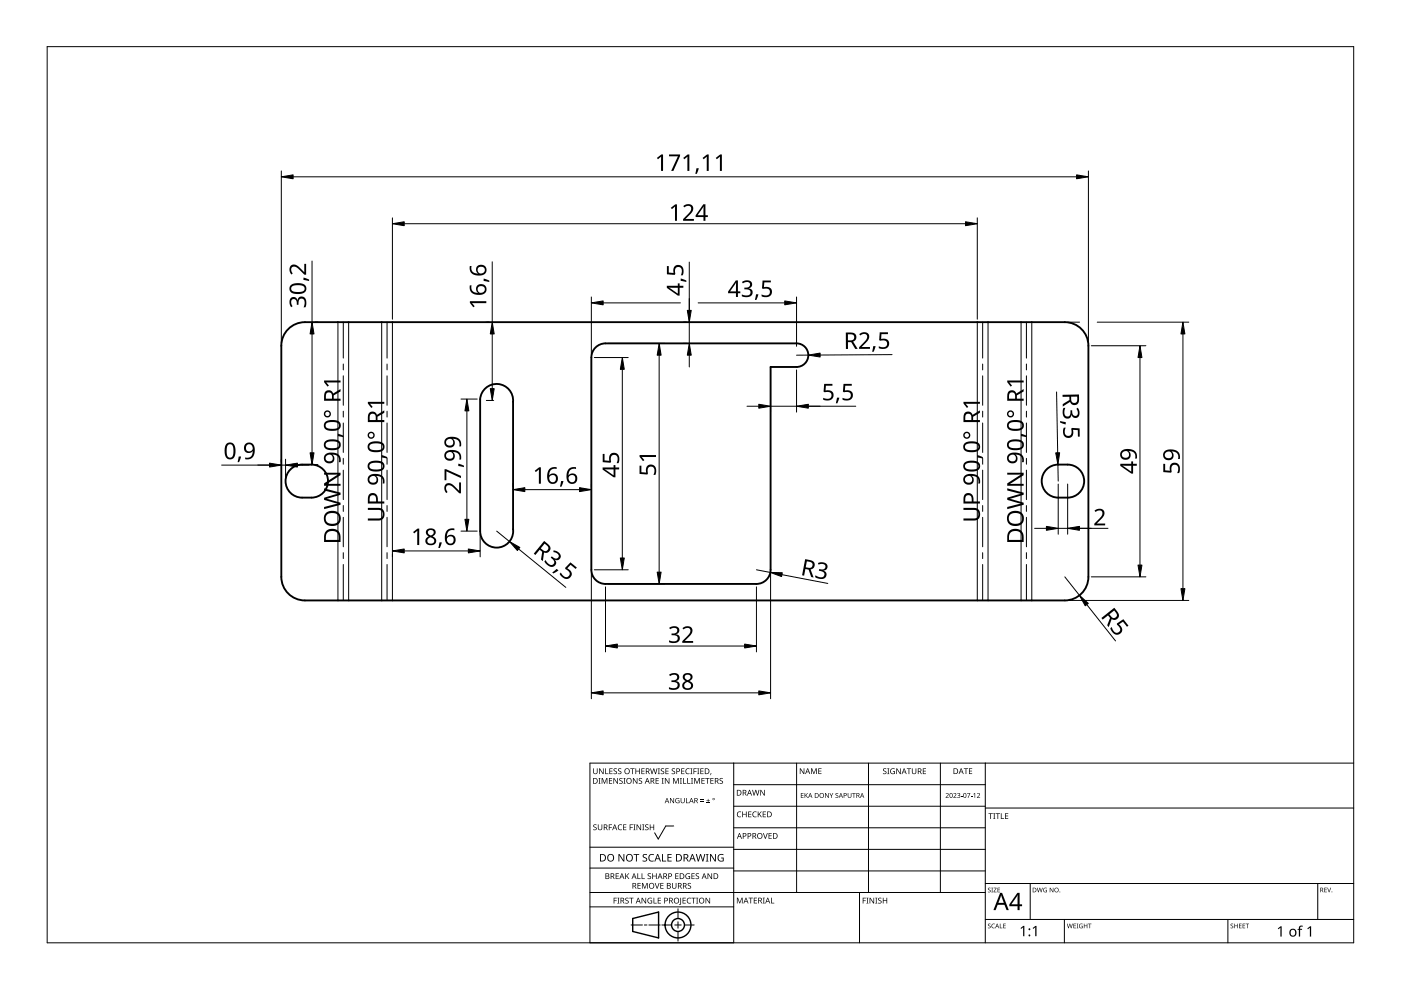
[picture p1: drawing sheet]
<svg xmlns="http://www.w3.org/2000/svg" width="297mm" height="210mm" viewBox="0 0 297 210" stroke-linecap="round" stroke-linejoin="round" font-family="sans-serif">
<g fill="none" stroke="#000" stroke-width=".21">
<path d="M72.8 68.3v7.6M72.8 77.2v1.2M72.8 79.7v6.2M217.6 68.3v7.6M217.6 77.2v1.2M217.6 79.7v6.2M72.8 87.2v1.2M72.8 89.7v6.2M72.8 97.2v1.2M72.8 99.7v6.2M217.6 87.2v1.2M217.6 89.7v6.2"/>
<path d="M217.6 97.2v1.2M217.6 99.7v6.2M72.8 107.2v1.2M72.8 109.7v6.2M72.8 117.2v1.2M72.8 119.7v7.6M217.6 107.2v1.2M217.6 109.7v6.2M217.6 117.2v1.2M217.6 119.7v7.6"/>
</g>
<g fill="none" stroke="#000" stroke-width=".21">
<path d="M82.1 68.3v7.6M82.1 77.2v1.2M82.1 79.7v6.2M208.3 68.3v7.6M208.3 77.2v1.2M208.3 79.7v6.2M82.1 87.2v1.2M82.1 89.7v6.2M82.1 97.2v1.2M82.1 99.7v6.2M208.3 87.2v1.2M208.3 89.7v6.2"/>
<path d="M208.3 97.2v1.2M208.3 99.7v6.2M82.1 107.2v1.2M82.1 109.7v6.2M82.1 117.2v1.2M82.1 119.7v7.6M208.3 107.2v1.2M208.3 109.7v6.2M208.3 117.2v1.2M208.3 119.7v7.6"/>
</g>
<path d="M60.8 70.1a5 5 0 0 1 3.8-1.8h161.2a5 5 0 0 1 5 5v49a5 5 0 0 1-5 5h-161.2a5 5 0 0 1-5-5v-49a5 5 0 0 1 1.2-3.2zM126 73.9a2.99 2.99 0 0 1 2.4-1.1h40.5a2.5 2.5 0 0 1 2.5 2.5 2.5 2.5 0 0 1-2.5 2.5h-5.5v43a3 3 0 0 1-3 3h-32a3 3 0 0 1-3-3v-45l.1-.7zM61.6 99.5a5.5 5.5 0 0 1 5.2-.9 3.5 3.5 0 0 1 2.7 3.8 3.5 3.5 0 0 1-3.5 3.1 5.1 5.1 0 0 1-4.4-1 3.5 3.5 0 0 1 0-5zM103 82.2a3.5 3.5 0 0 1 3.9-.4 3.5 3.5 0 0 1 1.9 3.4v27a3.5 3.5 0 0 1-3.3 3.9 3.5 3.5 0 0 1-3.7-3.5v-28a3.5 3.5 0 0 1 1.2-2.4zM221.9 99.5a5.5 5.5 0 0 1 5.2-.9 3.5 3.5 0 0 1 2.7 3.8 3.5 3.5 0 0 1-3.4 3.1 5.1 5.1 0 0 1-4.5-1 3.5 3.5 0 0 1 0-5z" fill="none" stroke="#000" stroke-width=".4"/>
<path d="M71.6 68.3v59M73.9 68.3v59M80.9 68.3v59M83.2 68.3v59M207.2 68.3v59M209.5 68.3v59M216.5 68.3v59M218.8 68.3v59" fill="none" stroke="#000" stroke-width=".21"/>
<path d="M10 9.9h277v190h-277z" fill="none" stroke="#000" stroke-width=".21"/>
<g fill="none" stroke="#000" stroke-width=".21">
<path d="M125.1 179.6h30.5M142.8 175.1h-1.6l-1.6 2.8-.8-1.3M155.6 161.8v38.1h-30.5v-38.1h161.9M155.6 166.4h53.3M155.6 170.9h53.3M155.6 175.5h53.3M168.9 161.8v27.4M184.1 161.8v27.4M199.4 161.8v27.4M208.9 161.8v38.1M208.9 171.3h78.1M125.1 192.3h30.5"/>
<path d="M125.1 189.2h83.8M125.1 184h30.5M133.8 196.1h2.4M136.6 196.1h.6M137.6 196.1h2.4M140.3 196.1h2.1M143.1 196.1h1.3M143.7 192.7v2M143.7 195.4v1.4M143.7 197.5v2M145.1 196.1h2.1M155.6 180.1h53.3"/>
<path d="M155.6 184.7h53.3M182.2 189.2v10.7M208.9 194.9h78.1M208.9 187.3h78.1M218.4 187.3v7.6M225.7 194.9v5M260.3 194.9v5M279.4 187.3v7.6"/>
</g>
<g fill="#000">
<path d="M125.8 174.9l.5-.1h.2l-.1 .2a.25 .25 0 0 0-.3-.1 .25 .25 0 0 0 0 .4 .4 .4 0 0 1 .4 .3 .4 .4 0 0 1-.2 .5 .4 .4 0 0 1-.5-.3v.1a.27 .27 0 0 0 .5 0 .27 .27 0 0 0-.1-.4l-.4-.2zM125.8 162.9h.1v.8a.32 .32 0 0 0 .3 .3 .32 .32 0 0 0 .3-.3v-.8h.2v.8a.47 .47 0 0 1-.5 .4 .47 .47 0 0 1-.4-.4zM126.9 165h.4l-.1 .1v1l.1 .1h-.4l.1-.1v-1zM126.8 174.8h.1v.8a.32 .32 0 0 0 .3 .3 .32 .32 0 0 0 .3-.3v-.8h.2v.8a.47 .47 0 0 1-.5 .4 .47 .47 0 0 1-.4-.4zM127 162.9h.2l.6 1v-1h.2v1.2h-.2l-.7-1 .1 1h-.2zM127.6 165h.2l.4 1 .4-1h.2v1.2h-.2v-1.1l-.4 1.1h-.1l-.4-1.1v1.1h-.1zM128.3 162.9h.2v1.1h.5v.1h-.7zM129.1 174.8h.7v.1h-.6v.5h.5v.1h-.5v.5h-.1zM129.1 165h.7v.1h-.5v.4h.5v.1h-.5v.4h.5v.2h-.7zM129.2 162.9h.7v.1h-.5v.4h.4v.2h-.4v.4h.5v.1h-.7zM130.1 163l.5-.1 .2 .1v.1a.25 .25 0 0 0-.4-.1 .25 .25 0 0 0 0 .4 .4 .4 0 0 1 .4 .3 .4 .4 0 0 1-.2 .5 .4 .4 0 0 1-.5-.3v.1a.27 .27 0 0 0 .5 0 .27 .27 0 0 0-.1-.4l-.4-.2zM130.1 165h.1l.7 1v-1h.1v1.2h-.2l-.6-1v1h-.1z"/>
<path d="M131.1 175l.5-.2 .3 .1-.1 .1a.49 .49 0 0 0-.7 .4 .49 .49 0 0 0 .8 .4 .57 .57 0 0 1-.8 0 .57 .57 0 0 1 0-.8zM131.1 163l.4-.1 .2 .1v.1a.25 .25 0 0 0-.4-.1 .25 .25 0 0 0 0 .4 .4 .4 0 0 1 .5 .3 .4 .4 0 0 1-.3 .5 .4 .4 0 0 1-.5-.3l.1 .1a.27 .27 0 0 0 .4 0 .27 .27 0 0 0-.1-.4l-.3-.2zM131.3 165.1l.5-.2 .2 .1v.1a.25 .25 0 0 0-.4-.1 .25 .25 0 0 0 0 .4 .4 .4 0 0 1 .4 .3 .4 .4 0 0 1-.2 .5 .4 .4 0 0 1-.5-.2h.1a.27 .27 0 0 0 .4 .1 .27 .27 0 0 0-.1-.4l-.4-.3zM132.2 165h.4l-.1 .1v1l.1 .1h-.4l.1-.1v-1zM132.1 174.8h.7v.1h-.5v.4h.5v.1h-.5v.5h.5v.1h-.7zM133.5 174.8h.7v.1h-.5v.5h.5v.1h-.5v.5h-.2zM133.6 162.9h.9v.1h-.3v1.1h-.2v-1.1h-.4zM134.3 174.8h.4l-.1 .1v1l.1 .1h-.4l.1-.1v-1zM134.2 165h.2l.6 1v-1h.2v1.2h-.2l-.7-1v1h-.1zM134.7 162.9h.2v.5h.6v-.5h.2v1.2h-.2v-.5h-.6v.5h-.2zM135 174.8h.1l.7 1v-1h.1v1.2h-.2l-.6-1v1h-.1zM135.5 165.1l.4-.2 .2 .1v.1a.25 .25 0 0 0-.4-.1 .25 .25 0 0 0 0 .4 .4 .4 0 0 1 .5 .3 .4 .4 0 0 1-.3 .5 .4 .4 0 0 1-.5-.2h.1a.27 .27 0 0 0 .4 .1 .27 .27 0 0 0-.1-.4l-.3-.3z"/>
<path d="M136.2 174.8h.4l-.1 .1v1l.1 .1h-.4l.1-.1v-1zM136 162.9h.7v.1h-.6v.4h.5v.2h-.5v.4h.6v.1h-.7zM136.8 174.9l.4-.1h.3l-.1 .2a.25 .25 0 0 0-.3-.1 .25 .25 0 0 0 0 .4 .4 .4 0 0 1 .4 .3 .4 .4 0 0 1-.3 .5 .4 .4 0 0 1-.4-.3v.1a.27 .27 0 0 0 .5 0 .27 .27 0 0 0-.1-.4l-.4-.2zM137.8 174.8h.1v.5h.6v-.5h.2v1.2h-.2v-.6h-.6v.6h-.1zM137.8 162.9h.2l.3 1 .2-1h.2l.3 1 .2-1h.2l-.3 1.2h-.2l-.3-1-.3 1h-.1zM139 165h.7v.1h-.5v.4h.4v.1h-.4v.4h.5v.2h-.7zM139.5 162.9h.4l-.1 .1v1l.1 .1h-.4l.1-.1v-1zM140.3 165h.4l-.1 .1v1l.1 .1h-.4l.1-.1v-1zM140.1 163l.5-.1 .2 .1v.1a.25 .25 0 0 0-.4-.1 .25 .25 0 0 0 0 .4 .4 .4 0 0 1 .4 .3 .4 .4 0 0 1-.2 .5 .4 .4 0 0 1-.5-.3l.1 .1a.27 .27 0 0 0 .4 0 .27 .27 0 0 0-.1-.4l-.4-.2zM141.1 162.9h.7v.1h-.6v.4h.5v.2h-.5v.4h.6v.1h-.7zM141 165h.1l.7 1v-1h.1v1.2h-.2l-.6-1v1h-.1zM142.1 169.2h.1l.6 .9v-.9h.1v1.1h-.1l-.6-.9v.9h-.1z"/>
<path d="M142.5 163l.4-.1 .2 .1v.1a.25 .25 0 0 0-.4-.1 .25 .25 0 0 0 0 .4 .4 .4 0 0 1 .4 .3 .4 .4 0 0 1-.2 .5 .4 .4 0 0 1-.5-.3l.1 .1a.27 .27 0 0 0 .4 0 .27 .27 0 0 0-.1-.4l-.4-.2zM142.7 165h.2l.4 1 .4-1h.2v1.2h-.1v-1.1l-.4 1.1h-.2l-.4-1.1v1.1h-.1zM143.3 169.3l.5-.1 .3 .1-.1 .1a.45 .45 0 0 0-.7 .3 .45 .45 0 0 0 .6 .5v-.4h-.2v-.1h.4v.6a.6 .6 0 0 1-.8-.2 .6 .6 0 0 1 0-.8zM144.1 165h.5l-.2 .1v1l.2 .1h-.5l.2-.1v-1zM144.8 165h.2v1h.5v.2h-.7zM144.4 162.9h.7v.1h-.5v.4h.5v.2h-.5v.4h.5v.1h-.7zM144.3 169.2h.2v.7a.28 .28 0 0 0 .2 .3 .28 .28 0 0 0 .3-.3v-.7h.2v.7a.42 .42 0 0 1-.5 .4 .42 .42 0 0 1-.4-.4zM145.4 169.2h.2v1h.5v.1h-.7zM145.7 165h.2v1h.5v.2h-.7zM145.5 163.1l.4-.2 .3 .1v.1a.49 .49 0 0 0-.7 .4 .49 .49 0 0 0 .7 .5 .57 .57 0 0 1-.8-.1 .57 .57 0 0 1 0-.8zM146.4 162.9h.4l-.1 .1v1l.1 .1h-.4l.1-.1v-1zM146.5 165h.4l-.1 .1v1l.1 .1h-.4l.1-.1v-1z"/>
<path d="M147 162.9h.7v.1h-.5v.5h.5v.1h-.5v.5h-.2zM147.2 165h.2l.4 1 .4-1h.2v1.2h-.2l.1-1.1-.5 1.1h-.1l-.4-1.1v1.1h-.1zM147.8 162.9h.5l-.2 .1v1l.2 .1h-.5l.2-.1v-1zM148.5 169.9h.7v.1h-.7zM148.5 169.5h.7v.2h-.7zM148.5 162.9h.7v.1h-.6v.4h.5v.2h-.5v.4h.6v.1h-.7zM148.7 165h.7v.1h-.5v.4h.5v.1h-.5v.4h.5v.2h-.7zM149.8 170.2h.7v.1h-.7zM149.5 165h.9v.1h-.3v1.1h-.2v-1.1h-.4zM150.1 169.4l.1 .3h.3l-.3 .1v.3l-.1-.3h-.3l.3-.1zM150.7 163.9h.1l-.2 .4zM150.6 165h.7v.1h-.5v.4h.5v.1h-.5v.4h.5v.2h-.7z"/>
<path d="M152.6 165.1l.4-.2 .3 .1-.1 .1a.25 .25 0 0 0-.4-.1 .25 .25 0 0 0 0 .4 .4 .4 0 0 1 .5 .3 .4 .4 0 0 1-.3 .5 .4 .4 0 0 1-.5-.2h.1a.27 .27 0 0 0 .5 .1 .27 .27 0 0 0-.1-.4l-.4-.3zM156.4 172.2l.4-.2 .4 .1-.1 .1a.49 .49 0 0 0-.7 .5 .49 .49 0 0 0 .7 .4 .57 .57 0 0 1-.8 0 .57 .57 0 0 1 0-.8zM157.4 172.1h.1v.5h.7v-.5h.1v1.2h-.1v-.6h-.7v.6h-.1zM158.6 172.1h.7v.1h-.5v.4h.5v.1h-.5v.4h.5v.2h-.7zM159.7 172.2l.4-.2 .3 .1v.1a.49 .49 0 0 0-.7 .5 .49 .49 0 0 0 .7 .4 .57 .57 0 0 1-.8 0 .57 .57 0 0 1 0-.8zM159.5 167.5h.1l.3 1 .3-1h.1l.3 1 .3-1h.1l-.3 1.2h-.2l-.3-1.1-.3 1.1h-.1zM160.7 172.1h.1v.6l.5-.6h.2l-.5 .5 .5 .7h-.1l-.5-.6-.1 .6h-.1zM161.8 176.6h.1l.4 1.1 .3-1.1h.2l-.5 1.2h-.1zM161.2 167.5h.2l.6 1v-1h.2v1.2h-.2l-.7-1v1h-.1zM161.7 172.1h.7v.1h-.5v.4h.5v.1h-.5v.4h.5v.2h-.7zM162.9 176.6h.7v.2h-.5v.3h.5v.2h-.5v.4h.5v.1h-.7zM169.8 168.1h.6v.2h-.5v.3h.4v.1h-.4v.4h.5v.1h-.6z"/>
<path d="M169.6 162.9h.2l.6 1v-1h.1v1.2h-.1l-.7-1v1h-.1zM170.6 168.1h.1v.5l.6-.5-.4 .5 .4 .6-.5-.5-.1 .5h-.1zM172 162.9h.2l.4 1 .3-1h.3v1.2h-.2v-1l-.4 1h-.1l-.4-1.1v1.1h-.1zM173.5 162.9h.7v.1h-.5v.4h.4v.1h-.4v.5h.5v.1h-.7zM174.9 168.1h.2l.5 .9v-.9h.1v1.1h-.1l-.6-.9v.9h-.1zM175.9 168.1h.1l.3 .5 .2-.5h.2l-.4 .7v.4h-.1v-.4zM177.2 168.2l.4-.1 .1 .2a.25 .25 0 0 0-.3-.1 .25 .25 0 0 0-.1 .4 .25 .25 0 0 0 .3 .1 .32 .32 0 0 1 0 .5 .32 .32 0 0 1-.5-.2 .25 .25 0 0 0 .4 .1 .25 .25 0 0 0 0-.3 .35 .35 0 0 1-.3-.2 .35 .35 0 0 1 0-.4zM179.7 168.1h.2v.7a.26 .26 0 0 0 .2 .3 .26 .26 0 0 0 .3-.3v-.7h.1v.7a.39 .39 0 0 1-.4 .4 .39 .39 0 0 1-.4-.4zM180.7 168.1h.7v.2h-.3v.9h-.1v-.9h-.3zM187.3 163l.4-.1 .2 .1v.1a.25 .25 0 0 0-.4-.1 .25 .25 0 0 0 0 .4 .4 .4 0 0 1 .5 .3 .4 .4 0 0 1-.3 .5 .4 .4 0 0 1-.5-.3l.1 .1a.27 .27 0 0 0 .4 0 .27 .27 0 0 0-.1-.4l-.3-.2zM188.1 162.9h.5l-.2 .1v1l.2 .1h-.5l.2-.1v-1zM188.9 163.1l.5-.2 .3 .1v.1a.5 .5 0 0 0-.8 .4 .5 .5 0 0 0 .7 .5v-.4h-.3v-.1h.4v.6a.66 .66 0 0 1-.8-.1 .66 .66 0 0 1 0-.9z"/>
<path d="M190 162.9h.2l.7 1-.1-1h.2v1.2h-.2l-.6-1v1h-.2zM192.3 162.9h.9v.1h-.4v1.1h-.2v-1.1h-.3zM193.3 162.9h.2v.8a.32 .32 0 0 0 .3 .3 .32 .32 0 0 0 .3-.3v-.8h.2v.8a.47 .47 0 0 1-.5 .4 .47 .47 0 0 1-.5-.4zM195.7 162.9h.6v.1h-.5v.4h.5v.2h-.5v.4h.5v.1h-.6zM200.5 168.3a.37 .37 0 0 1 .6 0 .37 .37 0 0 1-.2 .5l-.3 .3h.6v.1h-.7l.3-.4a.27 .27 0 0 0 .2-.4 .27 .27 0 0 0-.4-.1zM202.1 168.3a.37 .37 0 0 1 .6 0 .37 .37 0 0 1-.2 .5l-.2 .3h.5v.1h-.7l.3-.4a.27 .27 0 0 0 .3-.4 .27 .27 0 0 0-.5-.1zM202.9 168.2a.32 .32 0 0 1 .5-.1 .32 .32 0 0 1 0 .5 .33 .33 0 0 1 .1 .6 .33 .33 0 0 1-.6-.2 .26 .26 0 0 0 .4 .1 .26 .26 0 0 0 .1-.4l-.3-.1a.23 .23 0 0 0 .3-.1 .23 .23 0 0 0-.1-.3 .23 .23 0 0 0-.3 .1zM203.7 168.7h.4v.1h-.4zM204.3 162.9h1v.1h-.4v1.1h-.2v-1.1h-.4zM205 168.1h.7l-.4 1.1h-.1l.4-.9h-.6zM205.8 168.7h.4v.1h-.4zM205.4 162.9h.7v.1h-.5v.4h.5v.1h-.5v.5h.5v.1h-.7z"/>
<path d="M206.4 168.4l.4-.3v1.1h-.2v-.9zM207.1 168.3a.37 .37 0 0 1 .6 0 .37 .37 0 0 1-.2 .5l-.2 .3h.5v.1h-.7l.3-.4a.27 .27 0 0 0 .3-.4 .27 .27 0 0 0-.5-.1zM209.6 172.4h.9v.2h-.4v1h-.1v-1h-.4zM210.6 172.4h.4l-.1 .1v1l.1 .1h-.4l.1-.1v-1zM211.1 172.4h.9v.2h-.4v1h-.1v-1h-.4zM212.2 172.4h.2v1.1h.5v.1h-.7zM213.1 172.4h.7v.2h-.6v.3h.5v.2h-.5v.4h.6v.1h-.7zM130.1 190.3h.7v.2h-.5v.4h.4v.1h-.4v.6h-.2zM130.5 185.2h.7v.1h-.5v.4h.5v.1h-.5v.4h.5v.2h-.7zM130.9 190.3h.4l-.1 .2v.9l.1 .2h-.4l.1-.2v-.9zM131.1 181.1h.3l.8 1.3v-1.3h.2v1.6h-.3l-.8-1.4v1.4h-.2zM132.6 190.5l.4-.2 .3 .1-.1 .1a.25 .25 0 0 0-.4-.1 .25 .25 0 0 0 0 .4 .4 .4 0 0 1 .5 .3 .4 .4 0 0 1-.3 .5 .4 .4 0 0 1-.5-.2h.1a.27 .27 0 0 0 .5 .1 .27 .27 0 0 0-.1-.5l-.4-.2z"/>
<path d="M132.6 185.2h.1v.6l.6-.6h.1l-.5 .5 .5 .7h-.1l-.5-.6-.1 .6h-.1zM133.4 190.3h.9v.2h-.4v1.1h-.1v-1.1h-.4zM134.3 181.1h1.2v.2h-.5v1.4h-.2v-1.4h-.5zM135.1 185.2h.2v1h.5v.2h-.7zM135.2 187.2h.6v.1h-.5v.4h.5v.2h-.5v.4h.5v.1h-.6zM136 185.2h.2v1h.5v.2h-.7zM136.1 187.2h.2l.4 1 .4-1h.2v1.2h-.1v-1l-.4 1h-.2l-.4-1 .1 1h-.2zM136 190.3h.2l.7 1.1-.1-1.1h.2v1.3h-.2l-.6-1v1h-.2zM136.3 181.2l.3-.1h.6l-.2 .2a.33 .33 0 0 0-.5 .1 .33 .33 0 0 0 .4 .4 .49 .49 0 0 1 .3 .7 .49 .49 0 0 1-.8 .2l-.2-.1v-.2l.3 .1a.35 .35 0 0 0 .5-.2 .35 .35 0 0 0-.4-.4l-.3-.3zM137.4 190.5l.6-.2 .3 .1-.1 .1a.5 .5 0 0 0-.8 .4 .5 .5 0 0 0 .7 .5v-.3h-.3v-.2h.5v.6a.66 .66 0 0 1-.9-.1 .66 .66 0 0 1 0-.9zM137.4 185.3l.4-.2 .2 .1v.1a.25 .25 0 0 0-.4-.1 .25 .25 0 0 0 0 .4 .4 .4 0 0 1 .4 .3 .4 .4 0 0 1-.2 .5 .4 .4 0 0 1-.5-.2h.1a.27 .27 0 0 0 .4 .1 .27 .27 0 0 0-.1-.4l-.4-.3zM137.7 181.3l.5-.2h.5l-.1 .2a.63 .63 0 0 0-.9 .6 .63 .63 0 0 0 .9 .5v.2a.83 .83 0 0 1-1-.3 .83 .83 0 0 1 .1-1z"/>
<path d="M138.6 190.3h.1v1.1h.5v.2h-.6zM138.8 187.2h.2l.3 1.1 .4-1.1h.1l-.4 1.2h-.2zM138.3 185.2h.2v.5h.6v-.5h.1v1.2h-.1v-.6h-.6v.6h-.2zM139.5 190.3h.6v.2h-.5v.4h.5v.1h-.5v.4h.5v.2h-.6zM140.4 181.1h.2v1.4h.6v.2h-.8zM140 187.2h.7v.1h-.5v.4h.4v.2h-.4v.4h.5v.1h-.7zM141.5 181.1h.9v.2h-.7v.4h.7v.2h-.7v.6h.7v.2h-.9zM142.5 187.2h.1v.8a.32 .32 0 0 0 .4 .3 .32 .32 0 0 0 .3-.3v-.8h.1v.8a.47 .47 0 0 1-.5 .4 .47 .47 0 0 1-.4-.4zM143.2 185.2h.7v.1h-.6v.4h.5v.1h-.5v.4h.6v.2h-.7zM144.2 190.3h.2v1.3l-.1 .2-.3 .1v-.2l.2-.1zM144.7 190.3h.7v.2h-.5v.4h.5v.1h-.5v.4h.5v.2h-.7zM145.5 185.3l.4-.2 .4 .1-.1 .1a.5 .5 0 0 0-.7 .4 .5 .5 0 0 0 .7 .5v-.3h-.3v-.2h.4v.6a.66 .66 0 0 1-.9-.1 .66 .66 0 0 1 .1-.9z"/>
<path d="M145.8 190.5l.4-.2 .3 .1v.1a.49 .49 0 0 0-.7 .5 .49 .49 0 0 0 .7 .4 .57 .57 0 0 1-.8 0 .57 .57 0 0 1 0-.8zM145.9 187.3l.4-.1 .2 .1v.1a.25 .25 0 0 0-.4-.1 .25 .25 0 0 0 0 .4 .4 .4 0 0 1 .4 .3 .4 .4 0 0 1-.2 .5 .4 .4 0 0 1-.5-.3l.1 .1a.27 .27 0 0 0 .4 0 .27 .27 0 0 0-.1-.4l-.4-.2zM146.6 190.3h.9v.2h-.4v1.1h-.1v-1.1h-.4zM146.6 185.2h.7v.1h-.5v.4h.5v.1h-.5v.4h.5v.2h-.7zM147.6 190.3h.4l-.1 .2v.9l.1 .2h-.4l.1-.2v-.9zM147.5 185.3l.5-.2 .2 .1v.1a.25 .25 0 0 0-.4-.1 .25 .25 0 0 0 0 .4 .4 .4 0 0 1 .4 .3 .4 .4 0 0 1-.2 .5 .4 .4 0 0 1-.5-.2h.1a.27 .27 0 0 0 .4 .1 .27 .27 0 0 0-.1-.4l-.4-.3zM147.5 181.1h.2l.4 1.3 .3-1.3h.2l.4 1.3 .3-1.3h.2l-.4 1.6h-.2l-.4-1.4-.3 1.4h-.2zM149.7 181.1h.5l-.2 .1v1.3l.2 .2h-.5l.1-.2v-1.3zM149.6 190.3h.2l.6 1.1v-1.1h.2v1.3h-.2l-.7-1v1h-.1zM150 185.2h.2l.6 1v-1h.2v1.2h-.2l-.7-1 .1 1h-.2zM150.5 181.1h.3l.8 1.3v-1.3h.2v1.6h-.3l-.8-1.4v1.4h-.2zM152.3 181.3l.8-.2h.3l-.1 .2a.65 .65 0 0 0-1 .5 .65 .65 0 0 0 .9 .7v-.5h-.3v-.2h.5v.8a.86 .86 0 0 1-1.1-.2 .86 .86 0 0 1 0-1.1z"/>
<path d="M156.2 190.3h.3l.3 1 .4-1h.3v1.2h-.2v-1l-.4 1h-.1l-.4-1v1h-.2zM158.7 190.3h.9v.2h-.3v1h-.2v-1h-.4zM159.8 190.3h.7v.2h-.5v.3h.5v.2h-.5v.4h.5v.1h-.7zM161.7 190.3h.5l-.2 .2v.9l.2 .1h-.5l.2-.1v-.9zM163.5 190.3h.1v1.1h.6v.1h-.7zM182.9 190.3h.7v.2h-.5v.4h.5v.1h-.5v.6h-.2zM183.7 190.3h.4l-.1 .2v.9l.1 .2h-.4l.1-.2v-.9zM184.4 190.3h.1l.7 1v-1h.1v1.3h-.1l-.7-1v1h-.1zM185.6 190.3h.4l-.1 .2v.9l.1 .2h-.4l.1-.2v-.9zM186.2 190.5l.5-.2 .2 .1v.1a.25 .25 0 0 0-.4-.1 .25 .25 0 0 0 0 .4 .4 .4 0 0 1 .4 .3 .4 .4 0 0 1-.2 .5 .4 .4 0 0 1-.5-.2 .27 .27 0 0 0 .5 .1 .27 .27 0 0 0-.1-.5l-.4-.2zM187.2 190.3h.1v.6h.6v-.6h.2v1.3h-.2v-.6h-.6v.6h-.1zM209.5 188.3l.3-.1 .2 .2a.24 .24 0 0 0-.3-.1 .24 .24 0 0 0-.1 .3 .24 .24 0 0 0 .3 .1 .31 .31 0 0 1 0 .5 .31 .31 0 0 1-.5-.2 .23 .23 0 0 0 .4 .2 .23 .23 0 0 0 0-.4l-.3-.2z"/>
<path d="M209.5 195.9l.3-.1 .2 .2a.24 .24 0 0 0-.3-.1 .24 .24 0 0 0-.1 .3 .24 .24 0 0 0 .3 .1 .31 .31 0 0 1 0 .5 .31 .31 0 0 1-.5-.1 .23 .23 0 0 0 .4 .1 .23 .23 0 0 0 0-.4l-.3-.2zM210.2 188.2h.3l-.1 .1 .1 .9h-.3l.1-.1zM210.3 196l.4-.2 .2 .1v.1a.39 .39 0 0 0-.6 .3 .39 .39 0 0 0 .6 .4 .46 .46 0 0 1-.7-.1 .46 .46 0 0 1 .1-.6zM210.7 188.2h.6l-.5 .9h.5v.1h-.7l.5-.9h-.4zM212 195.8h.1v.9l.4 .1h-.5zM211.5 188.2h.5l-.4 .1v.3h.4l-.4 .1v.4l.4 .1h-.5zM212.7 195.8h.5l-.4 .1v.3h.4l-.4 .2v.3l.4 .1h-.5zM216.4 196.8l.6-.5h.2v2.2h-.3v-1.9l-.4 .4zM218.9 196.8l.6-.5h.3v2.2h-.3v-1.9l-.4 .4zM219.8 188.2h.2l.2 .8 .2-.8h.1l.2 .8 .2-.8h.2l-.3 1h-.1l-.2-.8-.3 .8h-.1zM221.3 188.3h.7h-.1a.4 .4 0 0 0-.6 .4 .4 .4 0 0 0 .6 .4v-.3l-.3-.1h.4v.5a.53 .53 0 0 1-.7-.2 .53 .53 0 0 1 0-.7zM222.6 188.2h.1l.5 .8v-.8h.1v1h-.1l-.5-.8v.8h-.1z"/>
<path d="M226.2 195.8h.1l.2 .9 .3-.9h.1l.2 .9 .2-.9h.1l-.2 1h-.1l-.3-.8-.2 .8h-.1zM227.6 195.8h.5l-.4 .1v.3h.4l-.4 .2v.3l.4 .1h-.5zM228.3 195.8h.3l-.1 .1 .1 .9h-.3l.1-.1zM228.9 196l.7-.1-.2 .1a.4 .4 0 0 0-.5 .3 .4 .4 0 0 0 .5 .4v-.3l-.2-.1h.4v.5a.53 .53 0 0 1-.7-.1 .53 .53 0 0 1 0-.7zM229.8 195.8h.1v.4h.5v-.4h.1v1h-.1v-.4h-.5v.4h-.1zM230.7 195.8h.7l-.3 .1v.9h-.1v-.9zM260.9 195.9l.4-.1 .1 .2a.24 .24 0 0 0-.3-.1 .24 .24 0 0 0-.1 .3 .24 .24 0 0 0 .4 .1 .31 .31 0 0 1-.1 .5 .31 .31 0 0 1-.4-.1 .23 .23 0 0 0 .3 .1 .23 .23 0 0 0 .1-.4l-.4-.2zM261.7 195.8h.1v.4h.5v-.4h.1v1h-.1v-.4h-.5v.4h-.1zM262.7 195.8h.5l-.4 .1v.3h.4l-.4 .2v.3l.4 .1h-.5zM263.5 195.8h.5l-.4 .1v.3h.4l-.4 .2v.3l.4 .1h-.5zM264.1 195.8h.7l-.3 .1v.9h-.1v-.9zM270.9 196.9l.6-.5h.2v2.2h-.2v-1.9l-.4 .3z"/>
<path d="M275.5 196.4l.7-.1v.2h-.4l-.1 .2-.1 .2h.5v.2h-.5v1.5h-.2v-1.5h-.3l.3-.2zM277.2 196.9l.6-.5h.2v2.2h-.3v-1.9l-.4 .3zM280.8 188.2h.5l-.4 .1v.3h.4l-.4 .1v.4l.4 .1h-.5zM281.4 188.2h.1l.3 .8 .3-.8h.1l-.3 1h-.2z"/>
<path d="M125.7 165h.4a.61 .61 0 0 1 .6 .6 .61 .61 0 0 1-.6 .6h-.4zM125.9 165.1v.9h.2a.48 .48 0 0 0 .5-.4 .48 .48 0 0 0-.5-.5z"/>
<path d="M128 174.8h.3a.35 .35 0 0 1 .5 .2 .35 .35 0 0 1-.3 .5l.4 .5h-.2l-.3-.5h-.2v.5h-.2zM128.2 174.9v.5h.1a.23 .23 0 0 0 .3-.2 .23 .23 0 0 0-.3-.3z"/>
<path d="M130.3 174.8h.1l.5 1.2h-.2l-.1-.4h-.5l-.2 .4h-.1zM130.3 175l-.2 .5h.4z"/>
<path d="M132.3 163.5a.61 .61 0 0 1 1.2 0 .61 .61 0 0 1-1.2 0zM132.6 163.5a.45 .45 0 0 0 .8 0 .45 .45 0 0 0-.8 0z"/>
<path d="M132.7 165.6a.61 .61 0 0 1 1.2 0 .61 .61 0 0 1-1.2 0zM133 165.6a.45 .45 0 0 0 .9 0 .45 .45 0 0 0-.9 0z"/>
<path d="M136.9 162.9h.4a.35 .35 0 0 1 .4 .3 .35 .35 0 0 1-.2 .4l.3 .5h-.2l-.3-.5h-.2v.5h-.2zM137.1 163v.5h.2a.23 .23 0 0 0 .3-.2 .23 .23 0 0 0-.3-.3z"/>
<path d="M137.2 165h.1l.5 1.2h-.2l-.1-.4h-.5l-.2 .4h-.1zM137.2 165.1l-.2 .6h.4z"/>
<path d="M137.9 165h.4a.35 .35 0 0 1 .4 .2 .35 .35 0 0 1-.2 .4l.3 .6h-.2l-.3-.5h-.2v.5h-.2zM138.1 165.1v.4h.2a.23 .23 0 0 0 .3-.2 .23 .23 0 0 0-.3-.2z"/>
<path d="M141.4 169.2h.1l.4 1.1h-.1l-.2-.3h-.4l-.1 .3h-.2zM141.4 169.3l-.2 .5h.4z"/>
<path d="M143.4 162.9h.3a.41 .41 0 0 1 .5 .5 .41 .41 0 0 1-.6 .3v.4h-.2zM143.6 163v.5a.29 .29 0 0 0 .4-.2 .29 .29 0 0 0-.4-.3z"/>
<path d="M146.5 169.2h.2l.4 1.1h-.2l-.1-.3h-.4l-.2 .3h-.1zM146.6 169.3l-.2 .5h.4z"/>
<path d="M147.2 169.2h.3a.31 .31 0 0 1 .4 .2 .31 .31 0 0 1-.2 .4l.3 .5h-.2l-.2-.5h-.2v.5h-.2zM147.4 169.3v.4h.1a.21 .21 0 0 0 .3-.2 .21 .21 0 0 0-.3-.2z"/>
<path d="M149.4 162.9h.4a.61 .61 0 0 1 .6 .6 .61 .61 0 0 1-.6 .6h-.4zM149.6 163v1h.2a.48 .48 0 0 0 .4-.5 .48 .48 0 0 0-.4-.5z"/>
<path d="M151.1 169.4a.24 .24 0 0 1 .4 0 .24 .24 0 0 1-.4 0zM151.2 169.4a.14 .14 0 0 0 .2 0 .14 .14 0 0 0-.2 0z"/>
<path d="M151.6 165h.3a.35 .35 0 0 1 .4 .2 .35 .35 0 0 1-.2 .4l.3 .6h-.2l-.2-.5h-.3v.5h-.1zM151.7 165.1v.4h.2a.23 .23 0 0 0 .3-.2 .23 .23 0 0 0-.3-.2z"/>
<path d="M156.7 176.6h.1l.5 1.2h-.1l-.2-.3h-.5l-.1 .3h-.2zM156.8 176.8l-.2 .5h.4z"/>
<path d="M156.2 167.5h.4a.61 .61 0 0 1 .6 .6 .61 .61 0 0 1-.6 .6h-.4zM156.4 167.6v1h.1a.48 .48 0 0 0 .5-.5 .48 .48 0 0 0-.4-.5z"/>
<path d="M157.5 167.5h.3a.35 .35 0 0 1 .4 .2 .35 .35 0 0 1-.2 .4l.3 .6h-.1l-.3-.5h-.3v.5h-.1zM157.6 167.6v.5h.2a.23 .23 0 0 0 .3-.3 .23 .23 0 0 0-.3-.2z"/>
<path d="M157.5 176.6h.3a.41 .41 0 0 1 .5 .5 .41 .41 0 0 1-.7 .3v.4h-.1zM157.6 176.8v.4a.29 .29 0 0 0 .5-.2 .29 .29 0 0 0-.5-.2z"/>
<path d="M158.5 176.6h.3a.41 .41 0 0 1 .5 .5 .41 .41 0 0 1-.6 .3v.4h-.2zM158.7 176.8v.4a.29 .29 0 0 0 .4-.2 .29 .29 0 0 0-.4-.2z"/>
<path d="M158.8 167.5h.2l.5 1.2h-.2l-.2-.4h-.4l-.2 .4h-.1zM158.9 167.6l-.2 .6h.4z"/>
<path d="M159.5 176.6h.4a.35 .35 0 0 1 .4 .3 .35 .35 0 0 1-.2 .4l.3 .5h-.2l-.3-.5h-.2v.5h-.2zM159.7 176.8v.4h.2a.23 .23 0 0 0 .3-.2 .23 .23 0 0 0-.3-.2z"/>
<path d="M160.4 177.2a.65 .65 0 0 1 1.3 0 .65 .65 0 0 1-1.3 0zM160.7 177.2a.45 .45 0 0 0 .9 0 .45 .45 0 0 0-.9 0z"/>
<path d="M162.7 172.1h.3a.61 .61 0 0 1 .6 .6 .61 .61 0 0 1-.6 .6h-.3zM162.8 172.2v.9h.2a.48 .48 0 0 0 .5-.4 .48 .48 0 0 0-.5-.5z"/>
<path d="M163.9 176.6h.4a.61 .61 0 0 1 .6 .7 .61 .61 0 0 1-.7 .5h-.3zM164 176.8v.9h.2a.48 .48 0 0 0 .5-.4 .48 .48 0 0 0-.5-.5z"/>
<path d="M171.2 162.9h.1l.5 1.2h-.2l-.1-.4h-.5l-.1 .4h-.2zM171.2 163.1l-.1 .5h.3z"/>
<path d="M171.7 168.1l.5 1.1-.2-.3h-.4l-.3 .3zM171.8 168.3l-.2 .4h.4z"/>
<path d="M172.8 168.1h.3a.51 .51 0 0 1 .5 .6 .51 .51 0 0 1-.6 .5h-.2zM172.9 168.3v.8l.3-.1 .2-.2v-.4z"/>
<path d="M173.7 168.7a.51 .51 0 0 1 1 0 .51 .51 0 0 1-1 0zM173.9 168.7a.38 .38 0 0 0 .7 0 .38 .38 0 0 0-.7 0z"/>
<path d="M178.2 168.1l.5 1.1-.2-.3h-.4l-.3 .3zM178.3 168.3l-.2 .4h.3z"/>
<path d="M178.9 168.1h.2a.34 .34 0 0 1 .4 .5 .34 .34 0 0 1-.5 .2v.4h-.1zM179 168.3v.4a.25 .25 0 0 0 .4-.2 .25 .25 0 0 0-.4-.2z"/>
<path d="M181.6 168.1h.3a.29 .29 0 0 1 .3 .2 .29 .29 0 0 1-.2 .4l.3 .5h-.1l-.3-.5h-.2v.5h-.1zM181.7 168.3v.3h.2a.2 .2 0 0 0 .2-.2 .2 .2 0 0 0-.2-.1z"/>
<path d="M182.7 168.1l.5 1.1-.2-.3h-.4l-.3 .3zM182.8 168.3l-.2 .4h.4z"/>
<path d="M191.6 162.9h.2l.4 1.2h-.1l-.2-.4h-.4l-.2 .4h-.1zM191.7 163.1l-.2 .5h.4z"/>
<path d="M194.6 162.9h.3a.35 .35 0 0 1 .5 .2 .35 .35 0 0 1-.3 .5l.4 .5h-.2l-.3-.5h-.3v.5h-.1zM194.7 163v.5h.2a.23 .23 0 0 0 .3-.2 .23 .23 0 0 0-.3-.3z"/>
<path d="M201.4 168.2l.4-.1 .2 .3v.5l-.2 .3-.3-.1-.2-.2zM201.5 168.3v.1a.37 .37 0 0 0-.1 .4 .37 .37 0 0 0 .4 .2 .4 .4 0 0 0 .1-.5 .4 .4 0 0 0-.4-.2z"/>
<path d="M202.2 162.9h.3a.61 .61 0 0 1 .6 .6 .61 .61 0 0 1-.6 .6h-.3zM202.3 163v1h.2a.48 .48 0 0 0 .5-.5 .48 .48 0 0 0-.5-.5z"/>
<path d="M203.7 162.9h.2l.4 1.2h-.1l-.2-.4h-.5l-.1 .4h-.2zM203.8 163.1l-.2 .5h.4z"/>
<path d="M204.3 168.2l.4-.1 .2 .3v.5l-.2 .3-.3-.1-.1-.2zM204.4 168.3v.1a.37 .37 0 0 0-.1 .4 .37 .37 0 0 0 .4 .2 .4 .4 0 0 0 .1-.5 .4 .4 0 0 0-.4-.2z"/>
<path d="M128.4 185.2h.3a.31 .31 0 0 1 .4 .1 .31 .31 0 0 1-.2 .4 .33 .33 0 0 1 .3 .4 .33 .33 0 0 1-.4 .3h-.4zM128.5 185.8v.4h.3a.23 .23 0 0 0 .2-.2 .23 .23 0 0 0-.3-.2zM128.5 185.3v.4h.2a.21 .21 0 0 0 .3-.2 .21 .21 0 0 0-.3-.2z"/>
<path d="M127.2 181.1h.5a.79 .79 0 0 1 .8 .8 .79 .79 0 0 1-.9 .8h-.4zM127.4 181.2v1.3h.2a.62 .62 0 0 0 .7-.6 .62 .62 0 0 0-.6-.7z"/>
<path d="M129.5 185.2h.3a.35 .35 0 0 1 .4 .2 .35 .35 0 0 1-.2 .4l.3 .6h-.1l-.3-.5h-.3v.5h-.1zM129.6 185.3v.4h.2a.23 .23 0 0 0 .3-.2 .23 .23 0 0 0-.3-.2z"/>
<path d="M128.9 181.3a.77 .77 0 0 1 1.2 .1 .77 .77 0 0 1-.2 1.1 .77 .77 0 0 1-1.1-.3v-.5zM129.1 181.4a.63 .63 0 0 0-.2 .8 .63 .63 0 0 0 .9 .2l.1-.1a.61 .61 0 0 0 0-.8 .61 .61 0 0 0-.8-.1z"/>
<path d="M131.6 190.3h.3a.35 .35 0 0 1 .4 .3 .35 .35 0 0 1-.2 .4l.3 .6h-.1l-.3-.5h-.3v.5h-.1zM131.7 190.5v.4h.2a.23 .23 0 0 0 .3-.2 .23 .23 0 0 0-.3-.2z"/>
<path d="M131.8 185.2h.1l.5 1.2h-.2l-.1-.4h-.5l-.1 .4h-.2zM131.8 185.3l-.1 .6h.3z"/>
<path d="M132.9 181.3a.77 .77 0 0 1 1.1 0 .77 .77 0 0 1-.1 1.2 .77 .77 0 0 1-1.1-.3l-.1-.5zM133.1 181.4a.63 .63 0 0 0-.2 .8 .63 .63 0 0 0 .9 .2l.1-.1a.61 .61 0 0 0 0-.8 .61 .61 0 0 0-.8-.1z"/>
<path d="M134.1 187.2h.3a.35 .35 0 0 1 .5 .2 .35 .35 0 0 1-.3 .5l.4 .5h-.2l-.3-.5h-.2v.5h-.2zM134.3 187.3v.5h.1a.23 .23 0 0 0 .3-.2 .23 .23 0 0 0-.3-.3z"/>
<path d="M134.4 185.2h.1l.5 1.2h-.2l-.1-.4h-.5l-.2 .4h-.1zM134.4 185.3l-.2 .6h.4z"/>
<path d="M135.3 190.3h.1l.5 1.3h-.2l-.1-.4h-.5l-.2 .4h-.1zM135.3 190.5l-.2 .5h.4z"/>
<path d="M137.5 187.8a.61 .61 0 0 1 1.2 0 .61 .61 0 0 1-1.2 0zM137.8 187.8a.45 .45 0 0 0 .8 0 .45 .45 0 0 0-.8 0z"/>
<path d="M139.3 181.1h.2l.6 1.6h-.2l-.2-.5h-.6l-.2 .5h-.2zM139.4 181.3l-.2 .7h.5z"/>
<path d="M139.9 185.2h.1l.5 1.2h-.2l-.1-.4h-.5l-.1 .4h-.2zM139.9 185.3l-.2 .6h.4z"/>
<path d="M140.6 185.2h.4a.35 .35 0 0 1 .4 .2 .35 .35 0 0 1-.2 .4l.3 .6h-.2l-.3-.5h-.2v.5h-.2zM140.8 185.3v.4h.2a.23 .23 0 0 0 .3-.2 .23 .23 0 0 0-.3-.2z"/>
<path d="M141.4 187.2h.3a.31 .31 0 0 1 .5 .2 .31 .31 0 0 1-.2 .4 .33 .33 0 0 1 .2 .4 .33 .33 0 0 1-.4 .2h-.4zM141.5 187.9v.4h.3a.23 .23 0 0 0 .3-.2 .23 .23 0 0 0-.3-.2zM141.5 187.3v.4h.3a.21 .21 0 0 0 .2-.2 .21 .21 0 0 0-.3-.2z"/>
<path d="M140.8 190.3h.4a.41 .41 0 0 1 .4 .5 .41 .41 0 0 1-.6 .3v.5h-.2zM141 190.5v.5a.29 .29 0 0 0 .5-.3 .29 .29 0 0 0-.5-.2z"/>
<path d="M141.9 190.3h.3a.35 .35 0 0 1 .4 .3 .35 .35 0 0 1-.2 .4l.3 .6h-.1l-.3-.5h-.3v.5h-.1zM142 190.5v.4h.2a.23 .23 0 0 0 .3-.2 .23 .23 0 0 0-.3-.2z"/>
<path d="M141.7 185.2h.3a.41 .41 0 0 1 .5 .5 .41 .41 0 0 1-.6 .2v.5h-.2zM141.9 185.3v.5a.29 .29 0 0 0 .4-.3 .29 .29 0 0 0-.4-.2z"/>
<path d="M143.7 187.2h.4a.35 .35 0 0 1 .4 .2 .35 .35 0 0 1-.2 .5l.3 .5h-.2l-.3-.5h-.2v.5h-.2zM143.9 187.3v.5h.2a.23 .23 0 0 0 .3-.2 .23 .23 0 0 0-.3-.3z"/>
<path d="M142.8 191a.61 .61 0 0 1 1.2 0 .61 .61 0 0 1-1.2 0zM143 191a.45 .45 0 0 0 .9 0 .45 .45 0 0 0-.9 0z"/>
<path d="M143.3 181.1h.5a.79 .79 0 0 1 .8 .8 .79 .79 0 0 1-.8 .8h-.5zM143.5 181.2v1.3h.2a.62 .62 0 0 0 .7-.6 .62 .62 0 0 0-.6-.7z"/>
<path d="M144.8 187.2h.3a.35 .35 0 0 1 .5 .2 .35 .35 0 0 1-.3 .5l.4 .5h-.2l-.3-.5h-.3v.5h-.1zM144.9 187.3v.5h.2a.23 .23 0 0 0 .3-.2 .23 .23 0 0 0-.3-.3z"/>
<path d="M144.1 185.2h.4a.61 .61 0 0 1 .6 .6 .61 .61 0 0 1-.6 .6h-.4zM144.3 185.3v.9h.1a.48 .48 0 0 0 .5-.4 .48 .48 0 0 0-.4-.5z"/>
<path d="M144.9 181.1h.5a.45 .45 0 0 1 .5 .3 .45 .45 0 0 1-.3 .6l.5 .7h-.3l-.4-.7h-.3v.7h-.2zM145.1 181.3v.5h.3a.3 .3 0 0 0 .3-.3 .3 .3 0 0 0-.3-.2z"/>
<path d="M146.7 181.1h.2l.6 1.6h-.2l-.2-.5h-.6l-.2 .5h-.2zM146.8 181.3l-.2 .7h.5z"/>
<path d="M148.1 191a.61 .61 0 0 1 1.2 0 .61 .61 0 0 1-1.2 0zM148.4 191a.45 .45 0 0 0 .9 0 .45 .45 0 0 0-.9 0z"/>
<path d="M149.2 185.2h.2l.4 1.2h-.1l-.2-.4h-.4l-.2 .4h-.1zM149.3 185.3l-.2 .6h.4z"/>
<path d="M151.3 185.2h.4a.61 .61 0 0 1 .6 .6 .61 .61 0 0 1-.7 .6h-.3zM151.5 185.3v.9h.1a.48 .48 0 0 0 .5-.4 .48 .48 0 0 0-.4-.5z"/>
<path d="M158.1 190.3h.1l.5 1.2h-.2l-.1-.3h-.5l-.1 .3h-.2zM158.2 190.5l-.2 .5h.4z"/>
<path d="M160.8 190.3h.3a.35 .35 0 0 1 .4 .3 .35 .35 0 0 1-.2 .4l.3 .5h-.1l-.3-.5h-.3v.5h-.1zM160.9 190.5v.4h.2a.23 .23 0 0 0 .3-.2 .23 .23 0 0 0-.3-.2z"/>
<path d="M162.7 190.3h.1l.5 1.2h-.1l-.2-.3h-.5l-.1 .3h-.2zM162.8 190.5l-.2 .5h.4z"/>
<path d="M211.4 195.8l.5 1-.3-.3h-.4l-.2 .3zM211.4 196l-.1 .4h.3z"/>
<path d="M212 189.3h.5l1.4 3.7h-.5l-.4-1.2h-1.5l-.4 1.2h-.5zM212.2 189.8l-.5 1.6h1.1z"/>
<path d="M215.7 189.3h.5v2.4h.5v.4h-.5v.9h-.5v-.9h-1.7v-.3zM215.7 189.8l-1.3 1.9h1.3z"/>
<path d="M219 188.2h.3a.49 .49 0 0 1 .4 .5 .49 .49 0 0 1-.5 .5h-.2zM219.1 188.3v.8l.3-.1 .2-.2v-.3z"/>
<path d="M223.5 188.7a.49 .49 0 0 1 .9 0 .49 .49 0 0 1-.9 0zM223.7 188.7a.36 .36 0 0 0 .7 0 .36 .36 0 0 0-.7 0z"/>
<path d="M273.6 197.1a.82 .82 0 0 1 1.2 .1 .82 .82 0 0 1-.2 1.2 .82 .82 0 0 1-1.2-.4zM273.8 197.2a.6 .6 0 0 0-.2 .9 .6 .6 0 0 0 .9 .1l.1-.3a.53 .53 0 0 0-.1-.6 .53 .53 0 0 0-.7-.1z"/>
<path d="M279.9 188.2h.3a.28 .28 0 0 1 .3 .2 .28 .28 0 0 1-.1 .3l.2 .5-.4-.4h-.2v.4h-.1zM280 188.3v.4h.2a.19 .19 0 0 0 .2-.2 .19 .19 0 0 0-.2-.2z"/>
<circle cx="218.3" cy="198.3" r=".2"/>
<circle cx="218.3" cy="197" r=".2"/>
<circle cx="224.7" cy="189.1" r=".09"/>
<circle cx="282.4" cy="189.1" r=".09"/>
</g>
<g fill="none" stroke="#000" stroke-width=".3">
<path d="M134.1 194.7l5.5-1.3v5.5l-5.5-1.4z"/>
<circle cx="143.7" cy="196.1" r="1.37"/>
<circle cx="143.7" cy="196.1" r="2.74"/>
</g>
<g fill="#000">
<path d="M71.6 92l1.2 .4v.3l-1.2-.2zM68.7 80.7h3.5v.4h-3l.5 .7-.3 .2-.7-1zM216.5 92l1.2 .4v.3l-1.2-.2zM213.6 80.7h3.4v.4h-3l.6 .7-.3 .2-.7-1zM68.7 103.5l3.5 1v.4l-3 .9 3 .8v.4l-3.5 1v-.5l3-.7-3-.8v-.5l3-.8-3-.7zM68.7 100.2h3.5v.5l-2.9 1.9h2.9v.4h-3.5v-.5l2.9-1.9h-2.9zM213.6 103.5l3.4 1v.4l-2.9 .9 2.9 .8v.4l-3.4 1v-.5l2.9-.7-2.9-.8v-.5l2.9-.8-2.9-.7zM213.6 100.2h3.4v.5l-2.9 1.9h2.9v.4h-3.4v-.5l2.8-1.9h-2.8z"/>
<path d="M68.7 87.8a.75 .75 0 0 1 1.5 0 .75 .75 0 0 1-1.5 0zM69 87.8a.46 .46 0 0 0 .9 0 .46 .46 0 0 0-.9 0z"/>
<path d="M68.9 96.4a2.18 2.18 0 0 1 3.3 .6v1h-.4a1.16 1.16 0 0 0-.2-1.2 1.16 1.16 0 0 0-1.1-.4 1.08 1.08 0 0 1 .1 1.6 1.08 1.08 0 0 1-1.6-.1 1.16 1.16 0 0 1-.1-1.5zM69 97.1a.8 .8 0 0 0 1.6 0 .8 .8 0 0 0-1.6 0z"/>
<path d="M68.9 93.6a2.59 2.59 0 0 1 3.2 .2 1.22 1.22 0 0 1-.2 1.3 1.22 1.22 0 0 1-1.2 .4 1.53 1.53 0 0 1-2-1.1zM69.2 93.9a.75 .75 0 0 0 0 .9 .75 .75 0 0 0 .9 .2h1a.69 .69 0 0 0 .8-.7 .69 .69 0 0 0-.8-.7h-1.3z"/>
<path d="M68.9 89.5a2.6 2.6 0 0 1 3.2 .2 1.22 1.22 0 0 1-.2 1.3 1.22 1.22 0 0 1-1.2 .4 1.53 1.53 0 0 1-2-1.1zM69.2 89.8a.75 .75 0 0 0 0 .9 .75 .75 0 0 0 .9 .2h1a.69 .69 0 0 0 .8-.7 .69 .69 0 0 0-.8-.7h-1.3z"/>
<path d="M69 83.1a.98 .98 0 0 1 1.6 .3l1.6-.9v.5l-1.4 .8v.7h1.4v.5h-3.5v-1.3zM69.2 83.4l-.1 1.1h1.3v-.5a.67 .67 0 0 0-.3-.7 .67 .67 0 0 0-.9 .1z"/>
<path d="M213.5 87.8a.75 .75 0 0 1 1.5 0 .75 .75 0 0 1-1.5 0zM213.8 87.8a.46 .46 0 0 0 .9 0 .46 .46 0 0 0-.9 0z"/>
<path d="M213.8 96.4a2.18 2.18 0 0 1 3.2 .6v1h-.3a1.16 1.16 0 0 0-.2-1.2 1.16 1.16 0 0 0-1.2-.4 1.08 1.08 0 0 1 .1 1.6 1.08 1.08 0 0 1-1.6-.1 1.16 1.16 0 0 1 0-1.5zM213.9 97.1a.76 .76 0 0 0 1.5 0 .76 .76 0 0 0-1.5 0z"/>
<path d="M213.8 93.6a2.59 2.59 0 0 1 3.2 .2 1.22 1.22 0 0 1-.2 1.3 1.22 1.22 0 0 1-1.3 .4 1.53 1.53 0 0 1-2-1.1zM214.1 93.9a.75 .75 0 0 0-.1 .9 .75 .75 0 0 0 .9 .2h1a.69 .69 0 0 0 .8-.7 .69 .69 0 0 0-.8-.7h-1.2z"/>
<path d="M213.8 89.5a2.6 2.6 0 0 1 3.2 .2 1.22 1.22 0 0 1-.2 1.3 1.22 1.22 0 0 1-1.3 .4 1.53 1.53 0 0 1-2-1.1zM214.1 89.8a.75 .75 0 0 0-.1 .9 .75 .75 0 0 0 .9 .2h1a.69 .69 0 0 0 .8-.7 .69 .69 0 0 0-.8-.7h-1.2z"/>
<path d="M213.8 83.1a.98 .98 0 0 1 1.7 .3l1.5-.9v.5l-1.4 .8v.7h1.4v.5h-3.4v-1.3zM214.1 83.4l-.2 1.1h1.3v-.5a.67 .67 0 0 0-.3-.7 .67 .67 0 0 0-.8 .1z"/>
<path d="M69.2 112.6a1.79 1.79 0 0 1 1.9-.4 1.79 1.79 0 0 1 1.1 1.7v1h-3.5v-1.4zM69.4 112.9l-.3 .6v1h2.7v-.5a1.42 1.42 0 0 0-.8-1.3 1.42 1.42 0 0 0-1.6 .2z"/>
<path d="M69 108.8a1.82 1.82 0 0 1 2.3-.4 1.82 1.82 0 0 1 .8 2.2 1.81 1.81 0 0 1-2.3 .9 1.81 1.81 0 0 1-1-2.4zM69.4 109.1a1.23 1.23 0 0 0-.1 1.5 1.23 1.23 0 0 0 1.5 .4 1.17 1.17 0 0 0 1-1.4 1.17 1.17 0 0 0-1.5-.8z"/>
<path d="M214 112.6a1.79 1.79 0 0 1 2-.4 1.79 1.79 0 0 1 1 1.7v1h-3.4v-1.4zM214.3 112.9l-.3 .6-.1 1h2.8v-.5a1.42 1.42 0 0 0-.9-1.3 1.42 1.42 0 0 0-1.5 .2z"/>
<path d="M213.9 108.8a1.82 1.82 0 0 1 2.2-.4 1.82 1.82 0 0 1 .9 2.2 1.81 1.81 0 0 1-2.4 .9 1.81 1.81 0 0 1-.9-2.4zM214.2 109.1a1.23 1.23 0 0 0-.1 1.5 1.23 1.23 0 0 0 1.5 .4 1.17 1.17 0 0 0 1.1-1.4 1.17 1.17 0 0 0-1.6-.8z"/>
</g>
<g fill="#000">
<path d="M80.9 96.5l1.2 .4v.3l-1.2-.2zM78 85.2h3.5v.4h-3.1l.6 .7-.3 .2-.7-.9zM207.2 96.5l1.2 .4v.3l-1.2-.2zM204.3 85.2h3.5v.4h-3.1l.6 .7-.3 .2-.7-.9zM78 107.7h2.2a1.35 1.35 0 0 1 1.3 1.3 1.35 1.35 0 0 1-1.3 1.4h-2.2v-.5h2.3a.9 .9 0 0 0 .8-.9 .9 .9 0 0 0-.9-.9h-2.2zM204.3 107.7h2.2a1.35 1.35 0 0 1 1.3 1.3 1.35 1.35 0 0 1-1.3 1.4h-2.2v-.5h2.2a.9 .9 0 0 0 .9-.9 .9 .9 0 0 0-.9-.9h-2.2z"/>
<path d="M77.9 92.3a.75 .75 0 0 1 1.5 0 .75 .75 0 0 1-1.5 0zM78.2 92.3a.5 .5 0 0 0 1 0 .5 .5 0 0 0-1 0z"/>
<path d="M78.2 98.1a2.6 2.6 0 0 1 3.2 .2 1.22 1.22 0 0 1-.2 1.3 1.22 1.22 0 0 1-1.3 .4 1.53 1.53 0 0 1-2-1zM78.5 98.4a.75 .75 0 0 0 0 .9 .75 .75 0 0 0 .9 .2h1a.69 .69 0 0 0 .8-.7 .69 .69 0 0 0-.8-.7h-1.3z"/>
<path d="M78.2 94a2.59 2.59 0 0 1 3.2 .2 1.22 1.22 0 0 1-.2 1.3 1.22 1.22 0 0 1-1.3 .4 1.53 1.53 0 0 1-2-1zM78.5 94.3a.75 .75 0 0 0 0 .9 .75 .75 0 0 0 .9 .2h1a.69 .69 0 0 0 .8-.7 .69 .69 0 0 0-.8-.7h-1.3z"/>
<path d="M78.2 87.6a.98 .98 0 0 1 1.7 .4l1.6-1v.5l-1.5 .9v.7h1.5v.4h-3.5v-1.3zM78.5 87.9l-.1 1.2h1.3v-.6a.67 .67 0 0 0-.4-.7 .67 .67 0 0 0-.8 .1z"/>
<path d="M204.2 92.3a.75 .75 0 0 1 1.5 0 .75 .75 0 0 1-1.5 0zM204.5 92.3a.46 .46 0 0 0 .9 0 .46 .46 0 0 0-.9 0z"/>
<path d="M204.5 98.1a2.6 2.6 0 0 1 3.2 .2 1.22 1.22 0 0 1-.2 1.3 1.22 1.22 0 0 1-1.3 .4 1.53 1.53 0 0 1-2-1zM204.8 98.4a.75 .75 0 0 0 0 .9 .75 .75 0 0 0 .9 .2h1a.69 .69 0 0 0 .7-.7 .69 .69 0 0 0-.7-.7h-1.3z"/>
<path d="M204.5 94a2.59 2.59 0 0 1 3.2 .2 1.22 1.22 0 0 1-.2 1.3 1.22 1.22 0 0 1-1.3 .4 1.53 1.53 0 0 1-2-1zM204.8 94.3a.75 .75 0 0 0 0 .9 .75 .75 0 0 0 .9 .2h1a.69 .69 0 0 0 .7-.7 .69 .69 0 0 0-.7-.7h-1.3z"/>
<path d="M204.5 87.6a.98 .98 0 0 1 1.7 .4l1.6-1v.5l-1.5 .9v.7h1.5v.4h-3.5v-1.3zM204.8 87.9l-.1 1.2h1.2v-.6a.67 .67 0 0 0-.3-.7 .67 .67 0 0 0-.8 .1z"/>
<path d="M78.2 104.9a1.12 1.12 0 0 1 1.4-.2 1.12 1.12 0 0 1 .5 1.2v.4h1.4v.5h-3.5v-1.3zM78.5 105.2l-.1 1.1h1.3a.94 .94 0 0 0-.7-1.3z"/>
<path d="M78.2 100.9a2.18 2.18 0 0 1 3.3 .6v1h-.4a1.16 1.16 0 0 0-.2-1.2 1.16 1.16 0 0 0-1.1-.4 1.08 1.08 0 0 1 .1 1.6 1.08 1.08 0 0 1-1.6 0 1.16 1.16 0 0 1-.1-1.6zM78.3 101.6a.76 .76 0 0 0 1.5 0 .76 .76 0 0 0-1.5 0z"/>
<path d="M204.5 104.9a1.12 1.12 0 0 1 1.4-.2 1.12 1.12 0 0 1 .5 1.2v.4h1.4v.5h-3.5v-1.3zM204.8 105.2l-.2 1.1h1.4a.94 .94 0 0 0-.7-1.3z"/>
<path d="M204.5 100.9a2.18 2.18 0 0 1 3.2 .6l.1 1h-.4a1.16 1.16 0 0 0-.2-1.2 1.16 1.16 0 0 0-1.1-.4 1.08 1.08 0 0 1 .1 1.6 1.08 1.08 0 0 1-1.7 0 1.16 1.16 0 0 1 0-1.6zM204.6 101.6a.76 .76 0 0 0 1.5 0 .76 .76 0 0 0-1.5 0z"/>
</g>
<g fill="none" stroke="#000" stroke-width=".21">
<path d="M59.6 36.2v36.5M62.1 37.5h166.2M230.8 36.2v36.5M66.2 55.3v13M83.2 46.2v21.5M85.7 47.4h119M104.4 55.5v12.8M146.1 55.6v17.2M207.2 46.2v21.5M66.2 70.8v25.2M66.8 68.3h.6M103.1 68.3h.6"/>
<path d="M104.4 70.8v11.6M125.4 63v12.2M126 75.8h7.2M127.9 64.2h16.4M129 72.8h12M131.9 78.3v40M139.8 75.3v46M144.9 68.3h.6M144.9 72.8h.6M146.1 75.3v2.5M148 64.2h18.4M163.4 78.4v9"/>
<path d="M168.9 63v10.4M168.9 78.4v9M171.4 75.3h-2.5M189.1 75.2l-15.2 .1M226.4 68.3h2.5M231.4 73.3h11.5M232.6 68.3h19.5M241.7 75.8v44M250.8 70.8v54M47 98.6h13.5M59.6 97.4v.6M60.5 97.4v4"/>
<path d="M63 98.6h2.5M66.7 98.5h.7M97.7 84.6h3.5M99 87.1v23M103.1 84.9h1.6M158.4 86.1h2.5M163.4 86.1h18M224 83.1l.3 12.9M224.3 98.5l.1 3.5M83.2 117.4v.7M85.7 116.8h13.6M97.7 112.6h3.5"/>
<path d="M101.8 113.2v4.9M105.3 112.6l2.7 2.2M108.8 102.6v.6M110 116.4l10 8.1M111.3 103.8h11.6M125.4 102.6v.6M219.4 112h2.5M224.4 102.6v10.7M224.4 112h10.5M226.4 102.6v10.7M125.4 121.4v26.8M126 120.8h7.2"/>
<path d="M128.4 124.4v13.8M129 123.8h12M130.9 137h27M160.4 124.4v13.8M160.4 120.8l2.9 .6M163.4 121.4v26.8M165.8 121.8l9.7 1.9M225.8 122.3l3.1 3.9M226.4 127.3h25.7M230.4 128.2l6.1 7.7M231.4 122.3h11.5M127.9 146.9h33"/>
</g>
<g fill="#000" stroke="#000" stroke-width=".21">
<path d="M59.6 37.5l2.5-.4v.8zM228.3 37.1l2.5 .4-2.5 .4zM83.2 47.4l2.5-.4v.9zM204.7 47l2.5 .4-2.5 .5zM66.2 68.3l.4 2.5h-.9zM104.4 68.3l.4 2.5h-.9zM125.4 64.2l2.5-.4v.8zM131.9 75.8l.5 2.5h-.9zM139.8 72.8l.4 2.5h-.9zM146.1 72.8l.5 2.5h-.9zM145.7 65.8h.9l-.5 2.5zM166.4 63.8l2.5 .4-2.5 .4z"/>
<path d="M171.4 75.3l2.5-.4v.8zM241.7 73.3l.4 2.5h-.8zM250.8 68.3l.4 2.5h-.8zM57.1 98.2l2.5 .4-2.5 .4zM60.5 98.6l2.5-.4v.8zM65.7 96h.9l-.4 2.5zM99 84.6l.4 2.5h-.8zM103.9 82.4h.9l-.4 2.5zM160.9 85.7l2.5 .4-2.5 .4zM168.9 86.1l2.5-.4v.8zM223.8 96h.9l-.4 2.5zM83.2 116.8l2.5-.4v.8z"/>
<path d="M99.3 116.4l2.5 .4-2.5 .4zM98.6 110.1h.8l-.4 2.5zM108 114.8l2.2 1.3-.5 .6zM108.8 103.8l2.5-.4v.8zM122.9 103.4l2.5 .4-2.5 .4zM131.5 118.3h.9l-.5 2.5zM221.9 111.6l2.5 .4-2.5 .4zM226.4 112l2.5-.4v.8zM241.3 119.8h.8l-.4 2.5zM128.4 137l2.5-.4v.8zM139.3 121.3h.9l-.4 2.5zM157.9 136.6l2.5 .4-2.5 .4z"/>
<path d="M163.3 121.4h2.6l-.2 .9zM228.9 126.2l1.8 1.7-.6 .5zM250.4 124.8h.8l-.4 2.5zM125.4 146.9l2.5-.4v.8zM160.9 146.5l2.5 .4-2.5 .4z"/>
</g>
<g fill="#000">
<path d="M139.3 33.5l.9-.8h.4v3.5h-.4v-3l-.7 .6zM141.8 32.7h2.4v.4l-1.4 3.1h-.5l1.4-3.1h-1.9zM144.9 33.5l.9-.8h.4v3.5h-.5l.1-3-.7 .6zM147.7 35.7h.5l-.5 1.2h-.3zM149 33.5l.9-.8h.4v3.5h-.5l.1-3-.7 .6zM151.8 33.5l.9-.8h.4v3.5h-.5l.1-3-.7 .6zM64.3 58.9l1.2 .4v.3l-1.2-.3zM61.6 56.4a1.5 1.5 0 0 1 2.2 .6l.7 .7v-1.8h.4v2.3h-.4l-1.1-1.1a.98 .98 0 0 0-1.6-.2v.4l.3 .7-.3 .2a1.47 1.47 0 0 1-.2-1.8zM102.5 59.1l1.2 .4v.3l-1.2-.2zM141.4 56.4h.4v1.4l1 .1a1.17 1.17 0 0 1 1-1.7 1.17 1.17 0 0 1 1.1 1.5l-.2 .7h-.4a1.03 1.03 0 0 0 .3-1.1 1.03 1.03 0 0 0-.8-.7 .93 .93 0 0 0-.6 1.5l-.2 .2-1.6-.1zM142.2 44.1l1-.8h.3v3.5h-.4v-3l-.6 .5zM144.3 59.1l1.2 .4v.3l-1.2-.3z"/>
<path d="M144.9 43.7a1.16 1.16 0 0 1 1.3-.4 1.16 1.16 0 0 1 .8 1.1l-.3 .7-1.3 1.3h1.7v.4h-2.3v-.3l1.1-1.2a.98 .98 0 0 0 .3-1.6h-.5l-.6 .3zM61.6 63.3a.85 .85 0 0 1 .9-.3 .85 .85 0 0 1 .6 .7 .93 .93 0 0 1 1-.9 .93 .93 0 0 1 .8 1.1l-.1 1.3h-.4a1.24 1.24 0 0 0-.3-1.9 .71 .71 0 0 0-.8 1v.3h-.4a.81 .81 0 0 0 0-.8 .81 .81 0 0 0-.9-.3 1.02 1.02 0 0 0 0 1.4l-.3 .2a1.65 1.65 0 0 1-.1-1.8zM99.6 63.9h3.5v.4h-3l.5 .6-.2 .3-.8-1zM157.3 59.8a1.25 1.25 0 0 1 1.2-.4 1.25 1.25 0 0 1 1 .9 .85 .85 0 0 1-.8 .8 .93 .93 0 0 1 .9 1.1 .93 .93 0 0 1-1.1 .8l-1.2-.2v-.4a1.24 1.24 0 0 0 1.8-.3 .71 .71 0 0 0-.9-.8h-.4v-.3a.81 .81 0 0 0 .9-.1 .81 .81 0 0 0 .3-.8 1.02 1.02 0 0 0-1.5 0zM160.3 62.4l.5 .1-.4 1.1h-.3zM161.7 59.5h1.7v.4h-1.3l-.1 1a1.17 1.17 0 0 1 1.7 .9 1.17 1.17 0 0 1-1.6 1.2l-.6-.2v-.4a1.03 1.03 0 0 0 1 .3 1.03 1.03 0 0 0 .7-.8 .93 .93 0 0 0-1.4-.6l-.2-.2zM182.2 70.8a1.16 1.16 0 0 1 1.3-.4 1.16 1.16 0 0 1 .8 1.2l-.3 .6-1.3 1.4h1.8v.4h-2.4v-.4l1.1-1.1a.98 .98 0 0 0 .3-1.7h-.5l-.6 .3zM185.1 73.4h.5l-.4 1.2h-.3zM186.5 70.5h1.8v.3l-1.4 .1-.1 1a1.17 1.17 0 0 1 1.7 .9 1.17 1.17 0 0 1-1.5 1.2l-.7-.2v-.4a1.03 1.03 0 0 0 1.1 .3 1.03 1.03 0 0 0 .7-.8 .93 .93 0 0 0-1.5-.7l-.2-.1zM50.6 96.8h.5l-.4 1.2h-.3zM97.2 98.3l1.2 .4v.3l-1.2-.2zM127.8 96.2h.4v1.4l1 .1a1.17 1.17 0 0 1 .9-1.7 1.17 1.17 0 0 1 1.2 1.6l-.2 .6h-.4a1.03 1.03 0 0 0-.5-1.8 .93 .93 0 0 0-.6 1.5l-.2 .2-1.6-.1z"/>
<path d="M135.6 98.7h.4v1.4l1 .1a1.17 1.17 0 0 1 1-1.7 1.17 1.17 0 0 1 1.1 1.6l-.2 .6h-.4a1.03 1.03 0 0 0 .3-1 1.03 1.03 0 0 0-.8-.8 .93 .93 0 0 0-.6 1.5l-.2 .2-1.6-.1zM135.6 96.5h3.5v.4h-3.1l.6 .7-.3 .2-.7-1zM174.7 81.4h1.8v.4h-1.4l-.1 1a1.17 1.17 0 0 1 1.8 1 1.17 1.17 0 0 1-1.6 1.1l-.7-.2v-.4a1.03 1.03 0 0 0 1.8-.5 .93 .93 0 0 0-1.5-.6l-.2-.2zM177.5 84.3l.5 .1-.5 1.1h-.3zM178.8 81.4h1.8v.4h-1.4l-.1 1a1.17 1.17 0 0 1 1.8 1 1.17 1.17 0 0 1-1.6 1.1l-.7-.2v-.4a1.03 1.03 0 0 0 1.1 .3 1.03 1.03 0 0 0 .7-.8 .93 .93 0 0 0-1.5-.6l-.2-.2zM224.8 89.3l1.2 .2v.5l-1.2-.4zM225.5 90.7h.5a1.03 1.03 0 0 0-.3 1 1.03 1.03 0 0 0 .8 .7 .93 .93 0 0 0 .6-1.5l.1-.2 1.7 .1v1.8h-.4v-1.4l-1-.1a1.17 1.17 0 0 1-.9 1.8 1.17 1.17 0 0 1-1.2-1.6zM225.5 86.5h.4a1.24 1.24 0 0 0 .3 1.8 .71 .71 0 0 0 .8-1v-.3h.3a.81 .81 0 0 0 .1 .8 .81 .81 0 0 0 .8 .3 1.02 1.02 0 0 0 0-1.4l.3-.3a1.25 1.25 0 0 1 .4 1.3 1.25 1.25 0 0 1-.9 .9 .85 .85 0 0 1-.8-.7 .93 .93 0 0 1-1 .9 .93 .93 0 0 1-.9-1.1zM246.6 98.3h.4v1.4l1 .1a1.17 1.17 0 0 1 1-1.7 1.17 1.17 0 0 1 1.2 1.6l-.2 .6h-.4a1.03 1.03 0 0 0-.5-1.8 .93 .93 0 0 0-.7 1.5l-.1 .2-1.7-.1zM87.6 112.8l.9-.7h.4v3.5h-.4v-3.1l-.7 .6zM93.2 115h.5l-.4 1.2h-.4zM94.5 102.7a1.5 1.5 0 0 1 2.1 .6l.7 .8v-1.8h.4v2.3h-.3l-1.1-1.1a.98 .98 0 0 0-1.7-.3v.5l.3 .6-.3 .3a1.46 1.46 0 0 1-.1-1.9z"/>
<path d="M94.3 99.5h.3l3.1 1.4v.5l-3.1-1.5v1.9h-.3zM113.4 99.8l.9-.7h.4v3.5h-.4v-3.1l-.7 .6zM117.3 116.7a1.25 1.25 0 0 1 1.3 .5 1.25 1.25 0 0 1 .1 1.3 .85 .85 0 0 1-1.1 .2 .93 .93 0 0 1 0 1.3 .93 .93 0 0 1-1.3 0l-.9-1 .3-.3a1.24 1.24 0 0 0 1.6 1 .71 .71 0 0 0-.3-1.3l-.2-.2 .2-.2a.81 .81 0 0 0 .7 .4 .81 .81 0 0 0 .8-.4 1.02 1.02 0 0 0-1.2-.9zM119 102h.5l-.5 1.2h-.3zM232.1 108.3a1.16 1.16 0 0 1 1.3-.5 1.16 1.16 0 0 1 .8 1.2l-.4 .7-1.2 1.3h1.7v.4h-2.3v-.4l1.1-1.1a.98 .98 0 0 0 .3-1.6l-.5-.1-.6 .4zM117.1 121.4l.9-.8 .4 .3-1.1 .7zM120.9 119.2l1.4 1.1-.2 .3-1.1-.8-.7 .7a1.17 1.17 0 0 1 .7 1.8 1.17 1.17 0 0 1-2-.1l-.3-.5 .2-.3a1.03 1.03 0 0 0 1.7 .7 .93 .93 0 0 0-.7-1.4l-.1-.3zM141.9 133.1a1.25 1.25 0 0 1 1.2-.4 1.25 1.25 0 0 1 .9 .9 .85 .85 0 0 1-.7 .9 .93 .93 0 0 1 .9 1 .93 .93 0 0 1-1.1 .8l-1.3-.1v-.4a1.24 1.24 0 0 0 1.9-.3 .71 .71 0 0 0-1-.8h-.3v-.4a.81 .81 0 0 0 .8 0 .81 .81 0 0 0 .4-.9 1.02 1.02 0 0 0-1.5 0zM144.7 133.2a1.16 1.16 0 0 1 1.3-.4 1.16 1.16 0 0 1 .8 1.1l-.3 .7-1.3 1.3h1.8v.4h-2.3v-.4l1.1-1.1a.98 .98 0 0 0 .2-1.6l-.4-.1-.7 .4zM173.4 119.4a1.25 1.25 0 0 1 1.3-.2 1.25 1.25 0 0 1 .7 1.1 .85 .85 0 0 1-.8 .7 .93 .93 0 0 1 .6 1.2 .93 .93 0 0 1-1.2 .6l-1.2-.4 .1-.4a1.24 1.24 0 0 0 1.8 0 .71 .71 0 0 0-.8-.9l-.3-.1 .1-.3a.81 .81 0 0 0 .8 0 .81 .81 0 0 0 .5-.7 1.02 1.02 0 0 0-1.4-.3zM235.4 133.2l.3-.3a1.03 1.03 0 0 0 1.5 1.1 .93 .93 0 0 0-.4-1.5v-.3l1.4-.9 1.1 1.4-.4 .2-.8-1.1-.9 .6a1.17 1.17 0 0 1 .4 1.9 1.17 1.17 0 0 1-1.9-.5zM141.8 143.1a1.25 1.25 0 0 1 1.3-.5 1.25 1.25 0 0 1 .9 1 .85 .85 0 0 1-.7 .8 .93 .93 0 0 1 .8 1 .93 .93 0 0 1-1 .9l-1.3-.2v-.4a1.24 1.24 0 0 0 1.9-.3 .71 .71 0 0 0-1-.8h-.3v-.4a.81 .81 0 0 0 .8 0 .81 .81 0 0 0 .3-.8 1.02 1.02 0 0 0-1.4 0z"/>
<path d="M99.6 56.4h.4a1.18 1.18 0 0 0 1.3 1.6 1.08 1.08 0 0 1-.1-1.6 1.08 1.08 0 0 1 1.6 0 1.22 1.22 0 0 1 .2 1.5 1.22 1.22 0 0 1-1.4 .5 1.63 1.63 0 0 1-2-2zM101.3 57.3a.76 .76 0 0 0 1.5 0 .76 .76 0 0 0-1.5 0z"/>
<path d="M149.1 43.3h.5v2.3h.5v.4h-.5v.8h-.4v-.8h-1.7v-.3zM149.2 43.8l-1.3 1.8h1.3z"/>
<path d="M61.6 60.5a2.6 2.6 0 0 1 3.2 .2 1.22 1.22 0 0 1-.2 1.3 1.22 1.22 0 0 1-1.2 .3 1.53 1.53 0 0 1-2-1zM61.9 60.7a.75 .75 0 0 0 0 1 .75 .75 0 0 0 .9 .2h1a.69 .69 0 0 0 .8-.7 .69 .69 0 0 0-.8-.7h-1.3z"/>
<path d="M99.6 60.5h.4a1.18 1.18 0 0 0 1.3 1.6 1.08 1.08 0 0 1-.1-1.6 1.08 1.08 0 0 1 1.6 0 1.22 1.22 0 0 1 .2 1.5 1.22 1.22 0 0 1-1.4 .5 1.63 1.63 0 0 1-2-2zM101.3 61.4a.76 .76 0 0 0 1.5 0 .76 .76 0 0 0-1.5 0z"/>
<path d="M141.4 60.6h2.3v-.5h.4v.5h.8v.4h-.8v1.7h-.4l-2.3-1.7zM141.8 61l1.9 1.3v-1.3z"/>
<path d="M156 59.5h.5v2.3h.5v.4h-.5v.8h-.5v-.8h-1.6v-.4zM156 59.9l-1.2 1.9h1.2z"/>
<path d="M179.3 70.5h1a1 1 0 0 1 1.2 .7 1 1 0 0 1-.6 1.2l.9 1.6h-.5l-.8-1.5h-.7v1.5h-.4zM179.8 70.9v1.3h.5a.67 .67 0 0 0 .8-.7 .67 .67 0 0 0-.8-.6z"/>
<path d="M48.1 94.1a1.16 1.16 0 0 1 1.3-.1 1.16 1.16 0 0 1 .5 1.2 1.69 1.69 0 0 1-1 2.2 1.27 1.27 0 0 1-1.3-1.6l.1-1zM48.3 94.4a2.16 2.16 0 0 0 .3 2.6 .82 .82 0 0 0 .9-1 1.35 1.35 0 0 0-.7-1.8z"/>
<path d="M52 94.1a1.22 1.22 0 0 1 1.5-.1 1.22 1.22 0 0 1 .5 1.4 1.64 1.64 0 0 1-2 2v-.4a1.16 1.16 0 0 0 1.2-.2 1.16 1.16 0 0 0 .4-1.2 1.08 1.08 0 0 1-1.7 .1 1.08 1.08 0 0 1 .1-1.6zM52.1 94.9a.76 .76 0 0 0 1.5 0 .76 .76 0 0 0-1.5 0z"/>
<path d="M94.5 95.8a2.18 2.18 0 0 1 3.2 .7v.9h-.3a1.16 1.16 0 0 0-.2-1.2 1.16 1.16 0 0 0-1.2-.3 1.08 1.08 0 0 1 .1 1.6 1.08 1.08 0 0 1-1.6-.1 1.16 1.16 0 0 1 0-1.6zM94.6 96.6a.76 .76 0 0 0 1.5 0 .76 .76 0 0 0-1.5 0z"/>
<path d="M94.5 93a2.18 2.18 0 0 1 3.2 .7v.9h-.3a1.16 1.16 0 0 0-.2-1.2 1.16 1.16 0 0 0-1.2-.3 1.08 1.08 0 0 1 .1 1.6 1.08 1.08 0 0 1-1.6-.1 1.16 1.16 0 0 1 0-1.6zM94.6 93.8a.76 .76 0 0 0 1.5 0 .76 .76 0 0 0-1.5 0z"/>
<path d="M127.8 99.1h2.3v-.5h.4v.5h.8v.4h-.8v1.7h-.4l-2.3-1.6zM128.2 99.5l1.9 1.3v-1.3z"/>
<path d="M225.3 83.7l3.5-.1v1a1 1 0 0 1-.7 1.2 1 1 0 0 1-1.2-.6l-1.6 1v-.5l1.4-.9v-.7h-1.4zM227.1 84.1v.5a.67 .67 0 0 0 .7 .8 .67 .67 0 0 0 .6-.8v-.5z"/>
<path d="M237.8 95.6a2.18 2.18 0 0 1 3.2 .6v1h-.3a1.16 1.16 0 0 0-.2-1.2 1.16 1.16 0 0 0-1.2-.3 1.08 1.08 0 0 1 .1 1.6 1.08 1.08 0 0 1-1.6-.1 1.16 1.16 0 0 1 0-1.6zM237.9 96.3a.76 .76 0 0 0 1.5 0 .76 .76 0 0 0-1.5 0z"/>
<path d="M237.5 98.3h2.3v-.5h.4v.5h.8v.5h-.8v1.6h-.3l-2.4-1.6zM238 98.7l1.8 1.3v-1.2z"/>
<path d="M246.9 95.7a2.18 2.18 0 0 1 3.2 .6v1h-.3a1.16 1.16 0 0 0-.2-1.2 1.16 1.16 0 0 0-1.2-.4 1.08 1.08 0 0 1 .1 1.7 1.08 1.08 0 0 1-1.6-.1 1.16 1.16 0 0 1 0-1.6zM247 96.4a.76 .76 0 0 0 1.5 0 .76 .76 0 0 0-1.5 0z"/>
<path d="M90.5 112.4a1.03 1.03 0 0 1 1.2-.4 1.03 1.03 0 0 1 .6 1.2l-.6 .5a1 1 0 0 1 .7 1.3 1 1 0 0 1-1.3 .6 .94 .94 0 0 1-.9-.9 .94 .94 0 0 1 .7-1l-.1-.1a.88 .88 0 0 1-.3-1.2zM90.6 114.6a.7 .7 0 0 0 1.4 0 .7 .7 0 0 0-1.4 0zM90.7 113a.6 .6 0 0 0 1.2 0 .6 .6 0 0 0-1.2 0z"/>
<path d="M94.8 112.4l.6-.3 .5-.1 .4 .1v.3a1.18 1.18 0 0 0-1.5 1.4 1.08 1.08 0 0 1 1.6-.1 1.08 1.08 0 0 1-.1 1.6 1.22 1.22 0 0 1-1.4 .1 1.22 1.22 0 0 1-.6-1.3l.1-.9zM94.7 114.5a.76 .76 0 0 0 1.5 0 .76 .76 0 0 0-1.5 0z"/>
<path d="M115.4 114.7l.7 .6a1 1 0 0 1 .5 1.3 1 1 0 0 1-1.3 .6l-.2 1.8-.4-.4 .3-1.6-.6-.4-.9 1.1-.3-.3zM115.5 115.3l-.8 1 .4 .3a.67 .67 0 0 0 1 0 .67 .67 0 0 0-.2-1z"/>
<path d="M116.5 99.4l.6-.3 .5-.1 .4 .1v.3a1.18 1.18 0 0 0-1.5 1.4 1.08 1.08 0 0 1 1.6-.1 1.08 1.08 0 0 1-.1 1.6 1.22 1.22 0 0 1-1.5 .1 1.22 1.22 0 0 1-.5-1.3l.1-.9zM116.4 101.5a.76 .76 0 0 0 1.5 0 .76 .76 0 0 0-1.5 0z"/>
<path d="M120.6 99.4l.6-.3 .5-.1 .4 .1v.3a1.18 1.18 0 0 0-1.5 1.4 1.08 1.08 0 0 1 1.6-.1 1.08 1.08 0 0 1-.1 1.6 1.22 1.22 0 0 1-1.5 .1 1.22 1.22 0 0 1-.5-1.3l.1-.9zM120.5 101.5a.76 .76 0 0 0 1.5 0 .76 .76 0 0 0-1.5 0z"/>
<path d="M170.7 118.6l1 .1a1 1 0 0 1 1 .9 1 1 0 0 1-.8 1.1l.6 1.7-.5-.1-.6-1.5-.6-.2-.3 1.5-.4-.1zM171.1 119l-.3 1.3 .5 .1a.67 .67 0 0 0 1-.5 .67 .67 0 0 0-.7-.8z"/>
<path d="M233.5 131l2.8-2.1 .6 .7a1 1 0 0 1 .2 1.4 1 1 0 0 1-1.4 .3l-.6 1.7-.4-.4 .7-1.6-.5-.5-1.1 .9zM235.2 130.2l.3 .5a.67 .67 0 0 0 1.1 .2 .67 .67 0 0 0-.1-1.1l-.3-.4z"/>
<path d="M144.9 143a1.03 1.03 0 0 1 1.3-.3 1.03 1.03 0 0 1 .5 1.2l-.5 .5a1 1 0 0 1 .7 1.3 1 1 0 0 1-1.4 .6 .94 .94 0 0 1-.9-.9 .94 .94 0 0 1 .8-1l-.2-.1a.88 .88 0 0 1-.3-1.3zM145.1 145.3a.69 .69 0 0 0 1.3 0 .69 .69 0 0 0-1.3 0zM145.2 143.6a.6 .6 0 0 0 1.2 0 .6 .6 0 0 0-1.2 0z"/>
</g>
</svg>
